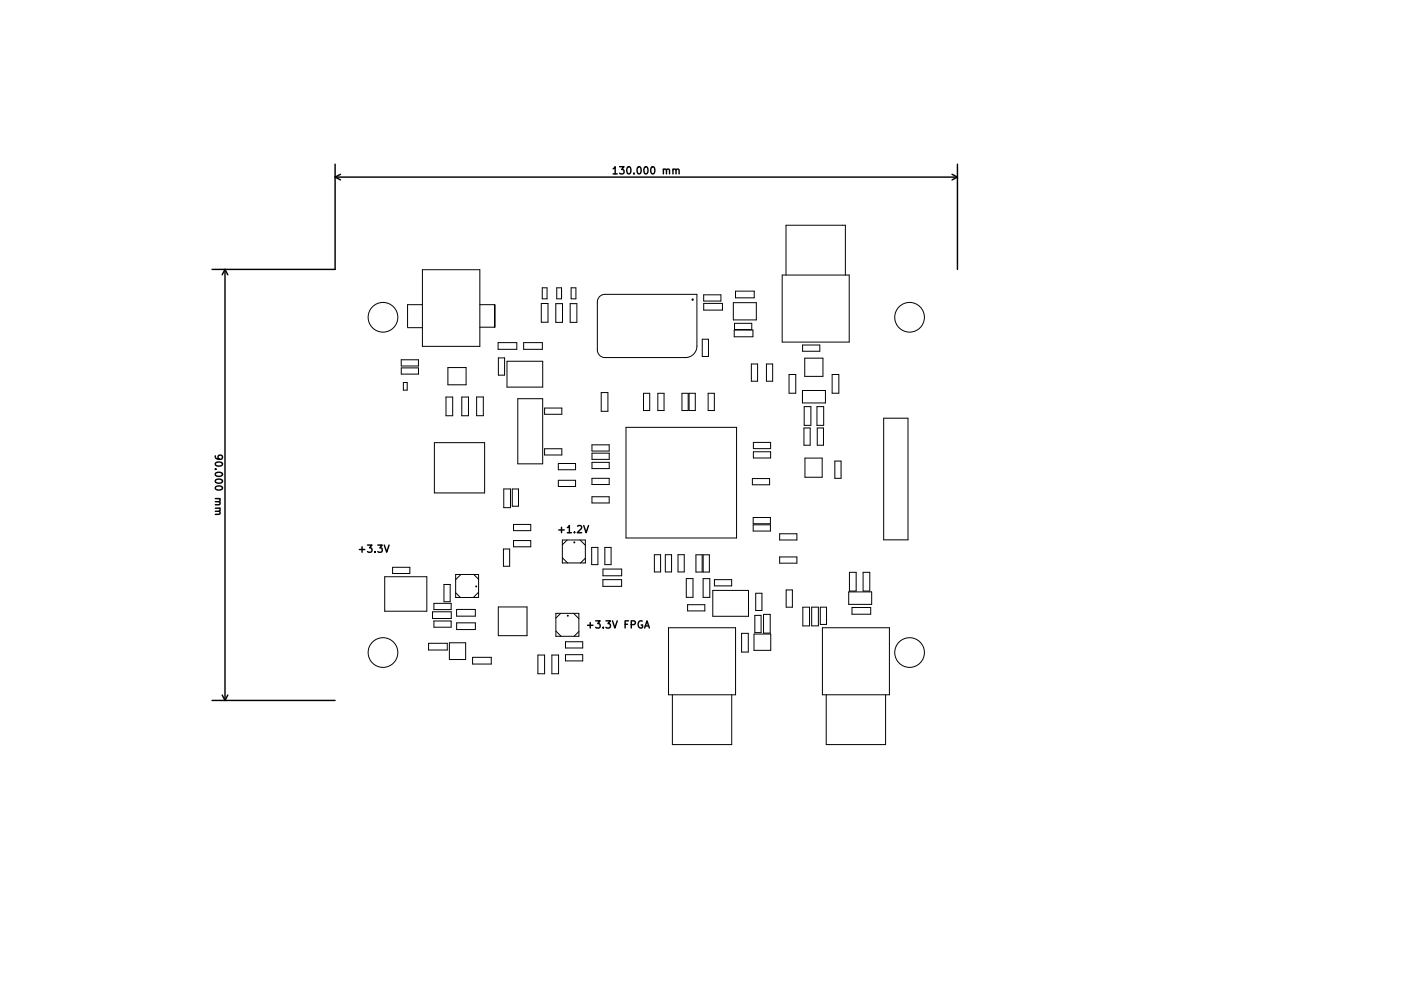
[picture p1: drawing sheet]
<svg xmlns="http://www.w3.org/2000/svg" width="297mm" height="210mm" viewBox="0 0 297 210" stroke-linecap="round" stroke-linejoin="round" font-family="sans-serif">
<defs><g id="words">
<g font-size="2.1">
<text x="129.1" y="36.4">130.000 mm</text>
<text x="44.9" y="95.9" transform="rotate(90 44.9 95.9)">90.000 mm</text>
<text x="117" y="111.3">+1.2V</text>
<text x="75.3" y="115.4">+3.3V</text>
<text x="123.1" y="131.2">+3.3V FPGA</text>
</g>
</g></defs>
<g fill="none" stroke="#000" stroke-width=".3">
<path d="M70 37h130M70 34.3v21.9h-25.7M70 37l1.1 .6M71.1 36.4l-1.1 .6M128.1 35.2l.4-.4v1.5M128.1 36.3h.8M141.2 35.5l.2-.2 .4 .1 .1 .9M198.9 36.4l1.1 .6M200 34.3v21.9M200 37l-1.1 .6M47 56.2v90M47 56.2l-.6 1.2"/>
<path d="M47 56.2l.6 1.2M45 95.2v.4a1.01 1.01 0 0 0 1.5 0l-.2-.5-.5-.1-.3 .3v.3l.3 .3M45.8 106.7l.2 .3-.1 .3-.9 .1M44.3 146.2h25.7M46.4 145.1l.6 1.1M47.6 145.1l-.6 1.1"/>
</g>
<g fill="none" stroke="#000" stroke-width=".21">
<path d="M88.2 56.3h12v16h-12zM163.4 57.4h14v14h-14zM164.2 57.4v-10.4h12.4v10.4M83.8 75.1h3.6v1.3h-3.6zM83.8 76.8h3.6v1.3h-3.6zM84.3 79.9h.8v1.6h-.8zM85.1 68.4h3.1M88.2 63.6h-3.1v4.7M93.6 76.7h3.8v3.6h-3.8zM100.2 63.6h3.1v4.7h-3.1M104 71.5h4v1.4h-4zM104.1 74.7h1.3v3.6h-1.3z"/>
<path d="M105.9 75.4h7.5v5.4h-7.5zM109.4 71.5h3.9v1.4h-3.9zM113.1 63.4h1.4v3.9h-1.4zM113.3 60.1h1v2.3h-1zM116.1 63.4h1.4v3.9h-1.4zM116.3 60.1h1v2.3h-1zM119.1 63.4h1.4v3.9h-1.4zM119.3 60.1h1v2.3h-1zM143.2 74.7a2.4 2.4 0 0 0 2.4-2.4v-10.8h-19.2a1.6 1.6 0 0 0-1.6 1.6v10a1.6 1.6 0 0 0 1.6 1.6h16.9M146.7 70.8h1.3v3.6h-1.3zM147 61.6h3.6v1.3h-3.6zM147 63.3h3.9v1.4h-3.9z"/>
<path d="M153.2 63.2h4.8v3.6h-4.8zM153.4 68.9h3.9v1.4h-3.9zM153.4 67.5h3.6v1.3h-3.6zM153.6 60.8h4v1.4h-4zM156.9 76h1.3v3.6h-1.3zM160.1 76h1.3v3.6h-1.3zM164.8 78.2h1.4v3.9h-1.4zM167.6 72h3.7v1.3h-3.7zM168.1 74.8h3.8v3.8h-3.8zM173.8 78.2h1.4v3.9h-1.4zM90.7 92.4h10.5v10.5h-10.5zM93.2 82.9h1.4v3.9h-1.4z"/>
<path d="M96.5 82.9h1.4v3.9h-1.4zM99.6 82.9h1.4v3.9h-1.4zM108.2 83.2h5.2v13.6h-5.2zM113.8 85.2h3.6v1.3h-3.6zM113.8 93.7h3.6v1.3h-3.6zM116.6 96.8h3.6v1.3h-3.6zM123.7 99.9h3.6v1.3h-3.6zM123.7 92.9h3.6v1.3h-3.6zM123.7 94.6h3.6v1.3h-3.6zM123.7 96.5h3.6v1.3h-3.6zM125.6 82h1.4v3.9h-1.4zM130.8 89.2h23.1v23.1h-23.1z"/>
<path d="M134.4 82.1h1.3v3.6h-1.3zM137.4 82.1h1.3v3.6h-1.3zM142.5 82.1h1.3v3.6h-1.3zM143.9 82.1h1.3v3.6h-1.3zM147.9 82.1h1.3v3.6h-1.3zM157.2 99.9h3.6v1.3h-3.6zM157.4 92.4h3.6v1.3h-3.6zM157.4 94.3h3.6v1.3h-3.6zM167.6 81.5h4.8v2.6h-4.8zM167.9 89.4h1.3v3.6h-1.3zM168 84.9h1.4v3.9h-1.4zM168.1 95.6h3.6v4h-3.6z"/>
<path d="M170.7 84.9h1.4v3.9h-1.4zM170.7 89.4h1.3v3.6h-1.3zM174.4 96.3h1.3v3.6h-1.3zM184.6 87.3h5.1v25.4h-5.1zM82 118.4h3.6v1.3h-3.6zM95.2 119.9l4.8 .1v4.8h-4.8M95.2 120v4.8M96.3 119.9l-1.1 1.1M99 119.9l1 1M105.2 114.6h1.3v3.6h-1.3zM105.2 102.1h1.4v3.9h-1.4zM107 102.1h1.3v3.6h-1.3z"/>
<path d="M107.3 109.5h3.6v1.3h-3.6zM107.3 112.9h3.6v1.3h-3.6zM116.6 100.3h3.6v1.3h-3.6zM117.5 116.4l1.1 1.1M117.5 112.7v4.8M117.5 112.7h4.8M118.5 112.7l-1 1M121.2 112.7l1.1 1.1M122.3 116.5l-1 1M122.3 112.7v4.8h-4.8M123.6 114.3h1.3v3.6h-1.3zM123.7 103.7h3.6v1.3h-3.6z"/>
<path d="M125.9 118.8h4v1.4h-4zM126.3 114.3h1.3v3.6h-1.3zM136.7 115.8h1.3v3.6h-1.3zM139 115.8h1.3v3.6h-1.3zM141.6 115.8h1.3v3.6h-1.3zM145.4 115.8h1.3v3.6h-1.3zM146.9 115.8h1.3v3.6h-1.3zM157.3 108.1h3.6v1.3h-3.6zM157.3 109.6h3.6v1.3h-3.6zM162.9 111.4h3.6v1.3h-3.6zM162.9 116.3h3.6v1.3h-3.6zM177.4 119.5h1.4v3.9h-1.4z"/>
<path d="M180.3 119.5h1.4v3.9h-1.4zM80.4 120.4h8.8v7.2h-8.8zM89.5 134.3h3.9v1.4h-3.9zM90.4 127.7h3.9v1.4h-3.9zM90.6 126h3.6v1.3h-3.6zM90.6 129.7h3.6v1.3h-3.6zM92.7 122h1.3v3.6h-1.3zM93.9 134.2h3.4v3.5h-3.4zM95.2 123.7l1 1M95.4 127.2h3.9v1.4h-3.9zM95.4 130h3.9v1.4h-3.9zM98.7 137.2h3.9v1.4h-3.9z"/>
<path d="M100 123.6l-1.1 1.1M104.1 126.7h6v6h-6zM112.4 136.8h1.4v3.9h-1.4zM115.3 136.8h1.4v3.9h-1.4zM116.1 128.1v4.8M116.1 131.8l1.1 1.1M116.1 128.1h4.8M117.1 128.1l-1 1M118.1 136.7h3.6v1.3h-3.6zM118.1 134h3.6v1.3h-3.6zM119.8 128.1l1.1 1.1M120.9 131.9l-1 1"/>
<path d="M120.9 128.1v4.8h-4.8M125.9 121h3.9v1.4h-3.9zM139.6 131.1h14v14h-14zM143.4 120.8h1.4v3.9h-1.4zM143.6 126.3h3.6v1.3h-3.6zM146.9 120.8h1.4v3.9h-1.4zM148.9 123.3h7.5v5.4h-7.5zM149.2 121h3.6v1.3h-3.6zM154.9 132.2h1.4v3.9h-1.4zM157.5 132.4h3.5v3.4h-3.5zM157.7 128.5h1.3v3.6h-1.3zM157.9 123.9h1.3v3.6h-1.3z"/>
<path d="M159.5 128.3h1.4v3.9h-1.4zM164.2 123.2h1.3v3.6h-1.3zM167.7 126.8h1.4v3.9h-1.4zM169.6 126.8h1.3v3.9h-1.3zM171.3 126.8h1.3v3.6h-1.3zM171.8 131.1h14v14h-14zM177.3 123.6h4.8v2.6h-4.8zM178 126.8h3.9v1.4h-3.9zM140.5 145.1v10.4h12.4v-10.4M172.6 145.1v10.4h12.4v-10.4"/>
<circle cx="80" cy="66.2" r="3.1"/>
<circle cx="144.7" cy="62.6" r=".14"/>
<circle cx="190" cy="66.2" r="3.1"/>
<circle cx="120" cy="113.2" r=".1"/>
<circle cx="80" cy="136.2" r="3.1"/>
<circle cx="99.5" cy="122.4" r=".1"/>
<circle cx="118.6" cy="128.6" r=".1"/>
<circle cx="190" cy="136.2" r="3.1"/>
</g>
<use href="#words"/>
</svg>
